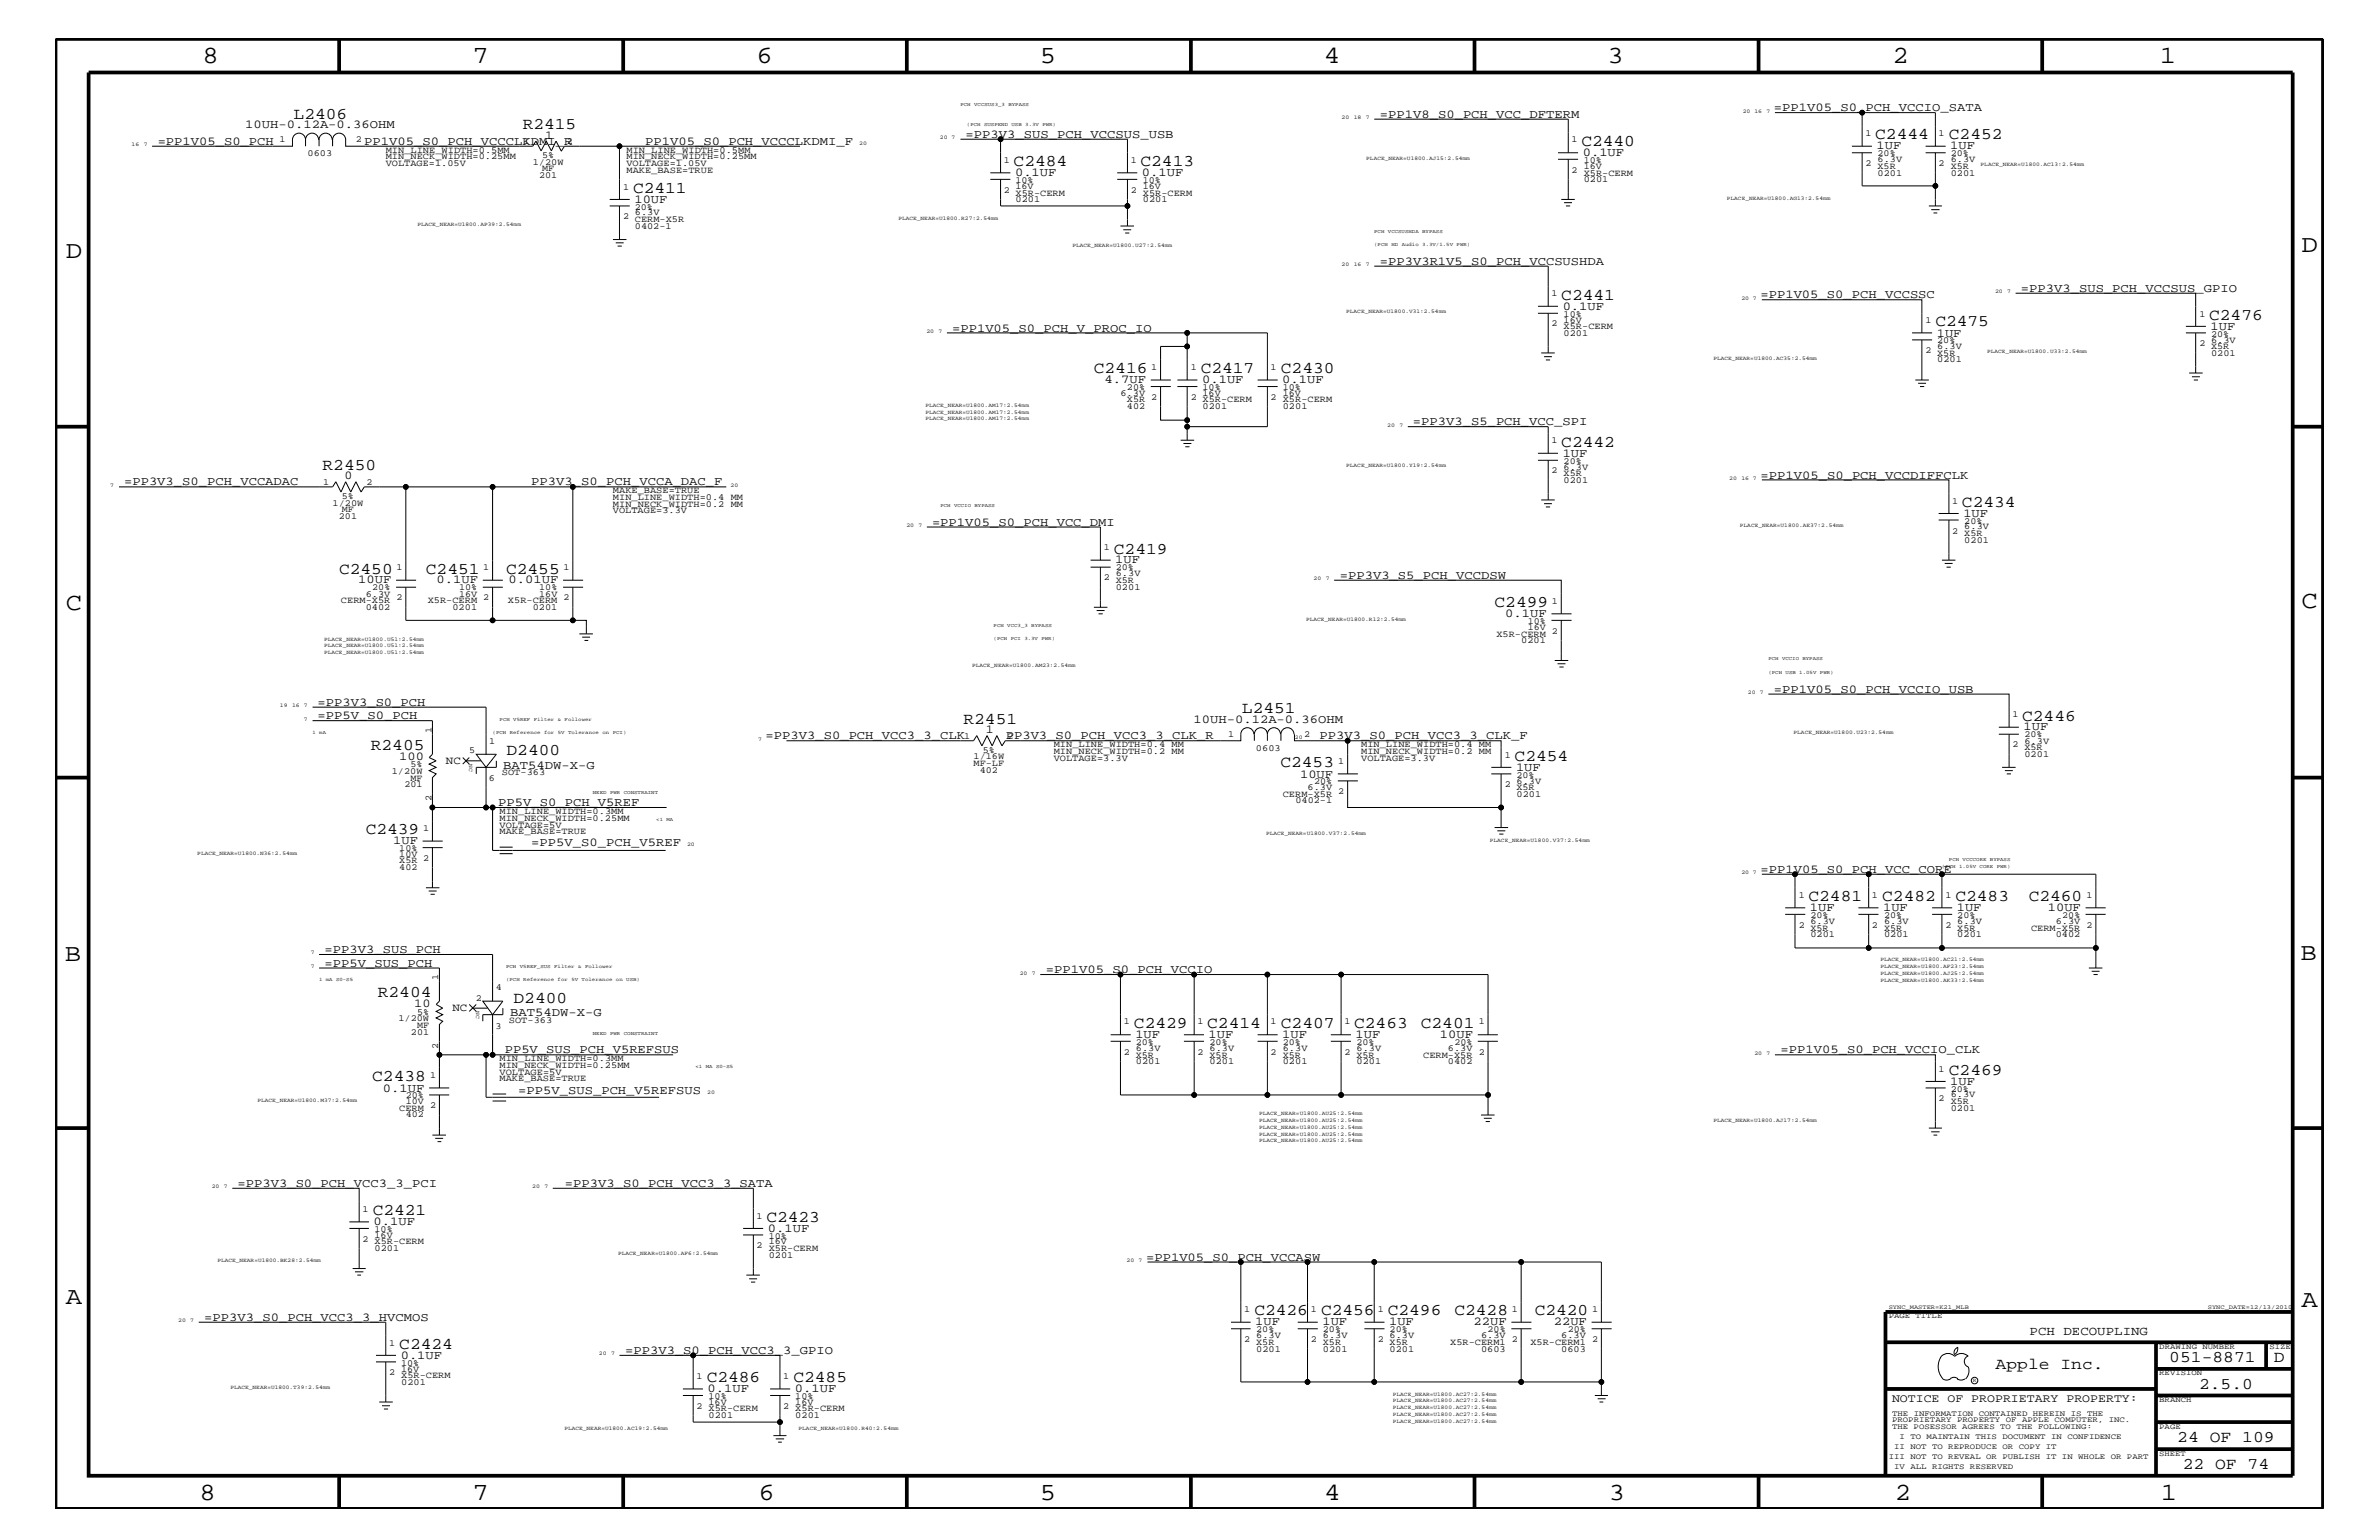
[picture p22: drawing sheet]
<svg xmlns="http://www.w3.org/2000/svg" width="432mm" height="279mm" viewBox="0 0 432 279" stroke-linecap="round" stroke-linejoin="round" font-family="sans-serif">
<defs><g id="words">
<g font-size="4.5">
<text x="36.7" y="11.5">8</text>
<text x="85.8" y="11.5">7</text>
<text x="137.3" y="11.5">6</text>
<text x="188.7" y="11.5">5</text>
<text x="240.3" y="11.5">4</text>
<text x="291.8" y="11.5">3</text>
<text x="343.5" y="11.5">2</text>
<text x="392" y="11.5">1</text>
<text x="11.9" y="46.8">D</text>
<text x="417.7" y="45.7">D</text>
<text x="11.9" y="110.6">C</text>
<text x="417.7" y="110.3">C</text>
<text x="11.8" y="174.3">B</text>
<text x="417.6" y="174.2">B</text>
<text x="11.9" y="236.7">A</text>
<text x="417.7" y="237.1">A</text>
<text x="36.2" y="272.1">8</text>
<text x="85.8" y="272.1">7</text>
<text x="137.7" y="272.1">6</text>
<text x="188.7" y="272.1">5</text>
<text x="240.4" y="272.1">4</text>
<text x="292" y="272.1">3</text>
<text x="343.9" y="272.1">2</text>
<text x="392.2" y="272.1">1</text>
</g>
<g font-size="3">
<text x="53.3" y="21.5">L2406</text>
<text x="94.9" y="23.5">R2415</text>
<text x="287" y="26.5">C2440</text>
<text x="340.4" y="25.3">C2444</text>
<text x="353.7" y="25.3">C2452</text>
<text x="114.9" y="35">C2411</text>
<text x="184" y="30.2">C2484</text>
<text x="207" y="30.2">C2413</text>
<text x="283.4" y="54.4">C2441</text>
<text x="351.3" y="59.2">C2475</text>
<text x="401" y="58">C2476</text>
<text x="198.5" y="67.7">C2416</text>
<text x="217.9" y="67.7">C2417</text>
<text x="232.5" y="67.7">C2430</text>
<text x="283.4" y="81.1">C2442</text>
<text x="58.5" y="85.3">R2450</text>
<text x="356.1" y="92">C2434</text>
<text x="202.2" y="100.4">C2419</text>
<text x="61.6" y="104.1">C2450</text>
<text x="77.3" y="104.1">C2451</text>
<text x="91.9" y="104.1">C2455</text>
<text x="271.3" y="110.2">C2499</text>
<text x="174.9" y="131.3">R2451</text>
<text x="225.4" y="129.4">L2451</text>
<text x="367" y="130.8">C2446</text>
<text x="67.3" y="136.1">R2405</text>
<text x="91.9" y="137">D2400</text>
<text x="232.4" y="139.2">C2453</text>
<text x="274.9" y="138">C2454</text>
<text x="66.4" y="151.3">C2439</text>
<text x="328.3" y="163.5">C2481</text>
<text x="341.6" y="163.5">C2482</text>
<text x="354.9" y="163.5">C2483</text>
<text x="368.2" y="163.5">C2460</text>
<text x="68.6" y="181">R2404</text>
<text x="93.2" y="181.9">D2400</text>
<text x="205.8" y="186.5">C2429</text>
<text x="219.1" y="186.5">C2414</text>
<text x="232.5" y="186.5">C2407</text>
<text x="245.8" y="186.5">C2463</text>
<text x="257.9" y="186.5">C2401</text>
<text x="67.6" y="196.2">C2438</text>
<text x="353.7" y="195">C2469</text>
<text x="67.6" y="220.4">C2421</text>
<text x="139.1" y="221.7">C2423</text>
<text x="227.7" y="238.6">C2426</text>
<text x="239.8" y="238.6">C2456</text>
<text x="251.9" y="238.6">C2496</text>
<text x="264" y="238.6">C2428</text>
<text x="278.6" y="238.6">C2420</text>
<text x="72.5" y="244.7">C2424</text>
<text x="128.3" y="250.7">C2486</text>
<text x="144" y="250.7">C2485</text>
<text x="362.2" y="248.4">Apple Inc.</text>
<text x="393.7" y="247.1">051-8871</text>
<text x="399.2" y="252">2.5.0</text>
<text x="412.7" y="247.1">D</text>
<text x="395.2" y="261.6">24 OF 109</text>
<text x="396.2" y="266.6">22 OF 74</text>
</g>
<text font-size="2.3" x="368.4" y="242.3">PCH DECOUPLING</text>
<g font-size="2.2">
<text x="44.5" y="23.2">10UH-0.12A-0.36OHM</text>
<text x="250.4" y="21.4">=PP1V8_S0_PCH_VCC_DFTERM</text>
<text x="322" y="20.2">=PP1V05_S0_PCH_VCCIO_SATA</text>
<text x="28.6" y="26.3">=PP1V05_S0_PCH</text>
<text x="66.1" y="26.3">PP1V05_S0_PCH_VCCCLKDMI_R</text>
<text x="98.9" y="25.2">1</text>
<text x="117.1" y="26.3">PP1V05_S0_PCH_VCCCLKDMI_F</text>
<text x="175.3" y="25">=PP3V3_SUS_PCH_VCCSUS_USB</text>
<text x="287.3" y="28.3">0.1UF</text>
<text x="340.6" y="27.1">1UF</text>
<text x="354" y="27.1">1UF</text>
<text x="184.2" y="31.9">0.1UF</text>
<text x="207.3" y="31.9">0.1UF</text>
<text x="115.1" y="36.8">10UF</text>
<text x="250.4" y="48">=PP3V3R1V5_S0_PCH_VCCSUSHDA</text>
<text x="366.8" y="52.9">=PP3V3_SUS_PCH_VCCSUS_GPIO</text>
<text x="283.6" y="56.2">0.1UF</text>
<text x="319.5" y="54.1">=PP1V05_S0_PCH_VCCSSC</text>
<text x="401.2" y="59.8">1UF</text>
<text x="172.8" y="60.2">=PP1V05_S0_PCH_V_PROC_IO</text>
<text x="351.5" y="61.1">1UF</text>
<text x="200.5" y="69.5">4.7UF</text>
<text x="218.2" y="69.5">0.1UF</text>
<text x="232.7" y="69.5">0.1UF</text>
<text x="256.5" y="77.2">=PP3V3_S5_PCH_VCC_SPI</text>
<text x="283.6" y="82.8">1UF</text>
<text x="22.5" y="88.1">=PP3V3_S0_PCH_VCCADAC</text>
<text x="62.5" y="87">0</text>
<text x="96.4" y="88.1">PP3V3_S0_PCH_VCCA_DAC_F</text>
<text x="319.5" y="86.9">=PP1V05_S0_PCH_VCCDIFFCLK</text>
<text x="169.2" y="95.4">=PP1V05_S0_PCH_VCC_DMI</text>
<text x="356.4" y="93.8">1UF</text>
<text x="65" y="105.9">10UF</text>
<text x="79.2" y="105.9">0.1UF</text>
<text x="92.3" y="105.9">0.01UF</text>
<text x="202.4" y="102.2">1UF</text>
<text x="243.2" y="105">=PP3V3_S5_PCH_VCCDSW</text>
<text x="273.2" y="112">0.1UF</text>
<text x="322" y="125.7">=PP1V05_S0_PCH_VCCIO_USB</text>
<text x="57.7" y="128">=PP3V3_S0_PCH</text>
<text x="57.7" y="130.5">=PP5V_S0_PCH</text>
<text x="216.6" y="131.1">10UH-0.12A-0.36OHM</text>
<text x="72.5" y="137.9">100</text>
<text x="138.9" y="134.1">=PP3V3_S0_PCH_VCC3_3_CLK</text>
<text x="178.9" y="133">1</text>
<text x="182.5" y="134.1">PP3V3_S0_PCH_VCC3_3_CLK_R</text>
<text x="239.5" y="134.1">PP3V3_S0_PCH_VCC3_3_CLK_F</text>
<text x="367.3" y="132.5">1UF</text>
<text x="91.4" y="139.5">BAT54DW-X-G</text>
<text x="236" y="141.1">10UF</text>
<text x="275.2" y="139.8">1UF</text>
<text x="90.4" y="146.2">PP5V_S0_PCH_V5REF</text>
<text x="71.4" y="153.2">1UF</text>
<text x="96.4" y="153.5">=PP5V_S0_PCH_V5REF</text>
<text x="319.5" y="158.4">=PP1V05_S0_PCH_VCC_CORE</text>
<text x="328.5" y="165.3">1UF</text>
<text x="341.8" y="165.3">1UF</text>
<text x="355.2" y="165.3">1UF</text>
<text x="371.7" y="165.3">10UF</text>
<text x="58.9" y="172.9">=PP3V3_SUS_PCH</text>
<text x="58.9" y="175.4">=PP5V_SUS_PCH</text>
<text x="189.8" y="176.6">=PP1V05_S0_PCH_VCCIO</text>
<text x="75.2" y="182.7">10</text>
<text x="92.6" y="184.3">BAT54DW-X-G</text>
<text x="91.6" y="191.1">PP5V_SUS_PCH_V5REFSUS</text>
<text x="206.1" y="188.3">1UF</text>
<text x="219.4" y="188.3">1UF</text>
<text x="232.7" y="188.3">1UF</text>
<text x="246" y="188.3">1UF</text>
<text x="261.4" y="188.3">10UF</text>
<text x="323.2" y="191.1">=PP1V05_S0_PCH_VCCIO_CLK</text>
<text x="354" y="196.8">1UF</text>
<text x="69.5" y="198.1">0.1UF</text>
<text x="94.1" y="198.4">=PP5V_SUS_PCH_V5REFSUS</text>
<text x="43.1" y="215.3">=PP3V3_S0_PCH_VCC3_3_PCI</text>
<text x="102.5" y="215.3">=PP3V3_S0_PCH_VCC3_3_SATA</text>
<text x="67.8" y="222.3">0.1UF</text>
<text x="139.4" y="223.5">0.1UF</text>
<text x="208" y="228.7">=PP1V05_S0_PCH_VCCASW</text>
<text x="37.1" y="239.6">=PP3V3_S0_PCH_VCC3_3_HVCMOS</text>
<text x="113.5" y="245.6">=PP3V3_S0_PCH_VCC3_3_GPIO</text>
<text x="227.8" y="240.5">1UF</text>
<text x="240" y="240.5">1UF</text>
<text x="252.1" y="240.5">1UF</text>
<text x="267.5" y="240.5">22UF</text>
<text x="282" y="240.5">22UF</text>
<text x="72.7" y="246.5">0.1UF</text>
<text x="128.4" y="252.6">0.1UF</text>
<text x="144.3" y="252.6">0.1UF</text>
</g>
<text font-size="2.1" x="343.4" y="254.4">NOTICE OF PROPRIETARY PROPERTY:</text>
<g font-size="2">
<text x="80.9" y="138.6">NC</text>
<text x="82.1" y="183.5">NC</text>
</g>
<g font-size="1.7">
<text x="50.7" y="25.9">1</text>
<text x="55.8" y="28.4">0603</text>
<text x="64.6" y="25.9">2</text>
<text x="70" y="27.7">MIN_LINE_WIDTH=0.5MM</text>
<text x="70" y="28.9">MIN_NECK_WIDTH=0.25MM</text>
<text x="95" y="26.1">1</text>
<text x="96.7" y="29.9">1/20W</text>
<text x="98.4" y="28.6">5%</text>
<text x="102.9" y="26.1">2</text>
<text x="113.7" y="28.9">MIN_NECK_WIDTH=0.25MM</text>
<text x="113.7" y="27.7">MIN_LINE_WIDTH=0.5MM</text>
<text x="182.2" y="29.5">1</text>
<text x="205.2" y="29.5">1</text>
<text x="285.2" y="25.9">1</text>
<text x="287.4" y="29.5">10%</text>
<text x="338.6" y="24.7">1</text>
<text x="340.8" y="28.3">20%</text>
<text x="340.8" y="29.4">6.3V</text>
<text x="351.9" y="24.7">1</text>
<text x="354.1" y="28.3">20%</text>
<text x="354.1" y="29.4">6.3V</text>
<text x="70" y="30.2">VOLTAGE=1.05V</text>
<text x="97.8" y="32.3">201</text>
<text x="98.4" y="31.1">MF</text>
<text x="113.1" y="34.4">1</text>
<text x="113.7" y="30.2">VOLTAGE=1.05V</text>
<text x="113.7" y="31.4">MAKE_BASE=TRUE</text>
<text x="182.2" y="35">2</text>
<text x="184.3" y="35.5">X5R-CERM</text>
<text x="184.3" y="33.1">10%</text>
<text x="184.3" y="34.2">16V</text>
<text x="205.2" y="35">2</text>
<text x="207.4" y="35.5">X5R-CERM</text>
<text x="207.4" y="33.1">10%</text>
<text x="207.4" y="34.2">16V</text>
<text x="285.2" y="31.4">2</text>
<text x="287.4" y="31.9">X5R-CERM</text>
<text x="287.4" y="33">0201</text>
<text x="287.4" y="30.6">16V</text>
<text x="338.6" y="30.2">2 X5R</text>
<text x="340.8" y="31.9">0201</text>
<text x="351.9" y="30.2">2 X5R</text>
<text x="354.1" y="31.9">0201</text>
<text x="113.1" y="39.8">2</text>
<text x="115.2" y="40.3">CERM-X5R</text>
<text x="115.2" y="41.5">0402-1</text>
<text x="115.2" y="38">20%</text>
<text x="115.2" y="39.1">6.3V</text>
<text x="184.3" y="36.7">0201</text>
<text x="207.4" y="36.7">0201</text>
<text x="281.6" y="53.8">1</text>
<text x="281.6" y="59.2">2</text>
<text x="283.8" y="59.7">X5R-CERM</text>
<text x="283.8" y="57.4">10%</text>
<text x="283.8" y="58.5">16V</text>
<text x="349.5" y="58.6">1</text>
<text x="399.2" y="57.4">1</text>
<text x="283.8" y="60.9">0201</text>
<text x="349.5" y="64">2</text>
<text x="351.6" y="64.5">X5R</text>
<text x="351.6" y="65.7">0201</text>
<text x="351.6" y="62.3">20%</text>
<text x="351.6" y="63.4">6.3V</text>
<text x="399.2" y="62.9">2</text>
<text x="401.3" y="63.4">X5R</text>
<text x="401.3" y="64.5">0201</text>
<text x="401.3" y="61.1">20%</text>
<text x="401.3" y="62.2">6.3V</text>
<text x="203.4" y="71.8">6.3V</text>
<text x="204.6" y="70.7">20%</text>
<text x="209" y="67.1">1</text>
<text x="216.2" y="67.1">1</text>
<text x="218.3" y="70.7">10%</text>
<text x="218.3" y="71.8">16V</text>
<text x="230.6" y="67.1">1</text>
<text x="232.8" y="70.7">10%</text>
<text x="232.8" y="71.8">16V</text>
<text x="204.6" y="73">X5R</text>
<text x="204.6" y="74.3">402</text>
<text x="209" y="72.6">2</text>
<text x="216.2" y="72.6">2</text>
<text x="218.3" y="73">X5R-CERM</text>
<text x="218.3" y="74.3">0201</text>
<text x="230.6" y="72.6">2</text>
<text x="232.8" y="73">X5R-CERM</text>
<text x="232.8" y="74.3">0201</text>
<text x="281.6" y="80.5">1</text>
<text x="58.7" y="88">1</text>
<text x="66.5" y="88">2</text>
<text x="111.3" y="89.5">MAKE_BASE=TRUE</text>
<text x="281.6" y="85.9">2</text>
<text x="283.8" y="86.4">X5R</text>
<text x="283.8" y="87.6">0201</text>
<text x="283.8" y="84.1">20%</text>
<text x="283.8" y="85.2">6.3V</text>
<text x="60.4" y="91.7">1/20W</text>
<text x="61.5" y="94.2">201</text>
<text x="62.1" y="92.9">MF</text>
<text x="62.1" y="90.5">5%</text>
<text x="111.3" y="93.2">VOLTAGE=3.3V</text>
<text x="111.3" y="90.7">MIN_LINE_WIDTH=0.4 MM</text>
<text x="111.3" y="92">MIN_NECK_WIDTH=0.2 MM</text>
<text x="354.3" y="91.4">1</text>
<text x="356.5" y="95">20%</text>
<text x="200.3" y="99.9">1</text>
<text x="354.3" y="96.8">2</text>
<text x="356.5" y="97.3">X5R</text>
<text x="356.5" y="98.5">0201</text>
<text x="356.5" y="96">6.3V</text>
<text x="67.6" y="107.1">20%</text>
<text x="72" y="103.5">1</text>
<text x="83.3" y="107.1">10%</text>
<text x="87.7" y="103.5">1</text>
<text x="97.9" y="107.1">10%</text>
<text x="102.3" y="103.5">1</text>
<text x="200.3" y="105.3">2</text>
<text x="202.5" y="105.8">X5R</text>
<text x="202.5" y="107">0201</text>
<text x="202.5" y="103.5">20%</text>
<text x="202.5" y="104.6">6.3V</text>
<text x="61.9" y="109.4">CERM-X5R</text>
<text x="66.4" y="110.6">0402</text>
<text x="66.4" y="108.2">6.3V</text>
<text x="72" y="108.9">2</text>
<text x="77.6" y="109.4">X5R-CERM</text>
<text x="82.1" y="110.6">0201</text>
<text x="83.3" y="108.2">16V</text>
<text x="87.7" y="108.9">2</text>
<text x="92.2" y="109.4">X5R-CERM</text>
<text x="96.7" y="110.6">0201</text>
<text x="97.9" y="108.2">16V</text>
<text x="102.3" y="108.9">2</text>
<text x="277.3" y="113.1">10%</text>
<text x="281.7" y="109.5">1</text>
<text x="271.6" y="115.5">X5R-CERM</text>
<text x="276.1" y="116.7">0201</text>
<text x="277.3" y="114.2">16V</text>
<text x="281.7" y="115">2</text>
<text x="365.3" y="130.2">1</text>
<text x="78.3" y="133" transform="rotate(-90 78.3 133)">1</text>
<text x="85.2" y="136.7">5</text>
<text x="88.8" y="134.9">1</text>
<text x="175" y="134.1">1</text>
<text x="176.7" y="137.8">1/16W</text>
<text x="178.4" y="136.6">5%</text>
<text x="182.9" y="134.1">2</text>
<text x="191.3" y="135.6">MIN_LINE_WIDTH=0.4 MM</text>
<text x="191.3" y="136.8">MIN_NECK_WIDTH=0.2 MM</text>
<text x="222.9" y="133.8">1</text>
<text x="228" y="136.3">0603</text>
<text x="236.7" y="133.8">2</text>
<text x="247.1" y="135.6">MIN_LINE_WIDTH=0.4 MM</text>
<text x="247.1" y="136.8">MIN_NECK_WIDTH=0.2 MM</text>
<text x="273.1" y="137.4">1</text>
<text x="365.3" y="135.6">2</text>
<text x="367.5" y="136.1">X5R</text>
<text x="367.5" y="137.3">0201</text>
<text x="367.5" y="133.8">20%</text>
<text x="367.5" y="134.9">6.3V</text>
<text x="71.1" y="140.4">1/20W</text>
<text x="73.4" y="142.9">201</text>
<text x="74.5" y="141.7">MF</text>
<text x="74.5" y="139.2">5%</text>
<text x="88.7" y="141.8">6</text>
<text x="91.1" y="140.7">SOT-363</text>
<text x="176.7" y="139">MF-LF</text>
<text x="177.8" y="140.2">402</text>
<text x="191.3" y="138">VOLTAGE=3.3V</text>
<text x="237.3" y="143.4">6.3V</text>
<text x="238.5" y="142.3">20%</text>
<text x="242.9" y="138.6">1</text>
<text x="247.1" y="138">VOLTAGE=3.3V</text>
<text x="273.1" y="142.9">2</text>
<text x="275.3" y="142.2">6.3V</text>
<text x="275.3" y="141.1">20%</text>
<text x="275.3" y="143.4">X5R</text>
<text x="78.3" y="145.4" transform="rotate(-90 78.3 145.4)">2</text>
<text x="90.7" y="147.7">MIN_LINE_WIDTH=0.3MM</text>
<text x="90.7" y="149">MIN_NECK_WIDTH=0.25MM</text>
<text x="232.8" y="144.6">CERM-X5R</text>
<text x="235.1" y="145.7">0402-1</text>
<text x="242.9" y="144">2</text>
<text x="275.3" y="144.6">0201</text>
<text x="72.5" y="155.5">10V</text>
<text x="72.5" y="154.4">10%</text>
<text x="76.8" y="150.7">1</text>
<text x="90.7" y="151.3">MAKE_BASE=TRUE</text>
<text x="90.7" y="150.1">VOLTAGE=5V</text>
<text x="72.5" y="156.7">X5R 2</text>
<text x="72.5" y="157.9">402</text>
<text x="326.5" y="162.8">1</text>
<text x="328.6" y="166.5">20%</text>
<text x="328.6" y="167.6">6.3V</text>
<text x="339.8" y="162.8">1</text>
<text x="342" y="166.5">20%</text>
<text x="342" y="167.6">6.3V</text>
<text x="353.1" y="162.8">1</text>
<text x="355.3" y="166.5">20%</text>
<text x="355.3" y="167.6">6.3V</text>
<text x="373.1" y="167.6">6.3V</text>
<text x="374.3" y="166.5">20%</text>
<text x="378.7" y="162.8">1</text>
<text x="326.5" y="168.3">2</text>
<text x="328.6" y="168.9">X5R</text>
<text x="328.6" y="170">0201</text>
<text x="339.8" y="168.3">2</text>
<text x="342" y="168.9">X5R</text>
<text x="342" y="170">0201</text>
<text x="353.1" y="168.3">2</text>
<text x="355.3" y="168.9">X5R</text>
<text x="355.3" y="170">0201</text>
<text x="368.6" y="168.9">CERM-X5R</text>
<text x="373.1" y="170">0402</text>
<text x="378.7" y="168.3">2</text>
<text x="79.5" y="177.7" transform="rotate(-90 79.5 177.7)">1</text>
<text x="90" y="179.7">4</text>
<text x="72.3" y="185.3">1/20W</text>
<text x="75.7" y="184.1">5%</text>
<text x="86.4" y="181.6">2</text>
<text x="92.4" y="185.5">SOT-363</text>
<text x="204" y="185.9">1</text>
<text x="217.3" y="185.9">1</text>
<text x="230.6" y="185.9">1</text>
<text x="244" y="185.9">1</text>
<text x="268.4" y="185.9">1</text>
<text x="74.6" y="187.7">201</text>
<text x="75.7" y="186.5">MF</text>
<text x="79.5" y="190.3" transform="rotate(-90 79.5 190.3)">2</text>
<text x="89.9" y="186.6">3</text>
<text x="204" y="191.4">2</text>
<text x="206.2" y="191.9">X5R</text>
<text x="206.2" y="189.5">20%</text>
<text x="206.2" y="190.6">6.3V</text>
<text x="217.3" y="191.4">2</text>
<text x="219.5" y="190.6">6.3V</text>
<text x="219.5" y="189.5">20%</text>
<text x="219.5" y="191.9">X5R</text>
<text x="230.6" y="191.4">2</text>
<text x="232.8" y="190.6">6.3V</text>
<text x="232.8" y="189.5">20%</text>
<text x="232.8" y="191.9">X5R</text>
<text x="244" y="191.4">2</text>
<text x="246.2" y="191.9">X5R</text>
<text x="246.2" y="189.5">20%</text>
<text x="246.2" y="190.6">6.3V</text>
<text x="258.3" y="191.9">CERM-X5R</text>
<text x="262.8" y="190.6">6.3V</text>
<text x="264" y="189.5">20%</text>
<text x="268.4" y="191.4">2</text>
<text x="78.1" y="195.6">1</text>
<text x="90.7" y="195">VOLTAGE=5V</text>
<text x="90.7" y="192.6">MIN_LINE_WIDTH=0.3MM</text>
<text x="90.7" y="193.7">MIN_NECK_WIDTH=0.25MM</text>
<text x="90.7" y="196.2">MAKE_BASE=TRUE</text>
<text x="206.2" y="193.1">0201</text>
<text x="219.5" y="193.1">0201</text>
<text x="232.8" y="193.1">0201</text>
<text x="246.2" y="193.1">0201</text>
<text x="262.8" y="193.1">0402</text>
<text x="351.9" y="194.4">1</text>
<text x="72.5" y="201.5">CERM</text>
<text x="73.7" y="202.7">402</text>
<text x="73.7" y="199.2">20%</text>
<text x="73.7" y="200.3">10V</text>
<text x="78.1" y="201">2</text>
<text x="351.9" y="199.8">2</text>
<text x="354.1" y="200.3">X5R</text>
<text x="354.1" y="201.5">0201</text>
<text x="354.1" y="198.1">20%</text>
<text x="354.1" y="199.1">6.3V</text>
<text x="65.8" y="219.8">1</text>
<text x="137.3" y="221.1">1</text>
<text x="65.8" y="225.3">2 X5R-CERM</text>
<text x="68" y="227">0201</text>
<text x="68" y="223.5">10%</text>
<text x="68" y="224.6">16V</text>
<text x="137.3" y="226.5">2</text>
<text x="139.5" y="227">X5R-CERM</text>
<text x="139.5" y="224.7">10%</text>
<text x="139.5" y="225.7">16V</text>
<text x="139.5" y="228.2">0201</text>
<text x="225.8" y="238">1</text>
<text x="237.9" y="238">1</text>
<text x="250.1" y="238">1</text>
<text x="274.4" y="238">1</text>
<text x="289" y="238">1</text>
<text x="70.6" y="244.1">1</text>
<text x="225.8" y="243.5">2 X5R</text>
<text x="228" y="245.2">0201</text>
<text x="228" y="241.7">20%</text>
<text x="228" y="242.8">6.3V</text>
<text x="237.9" y="243.5">2 X5R</text>
<text x="240.1" y="245.2">0201</text>
<text x="240.1" y="241.7">20%</text>
<text x="240.1" y="242.8">6.3V</text>
<text x="250.1" y="243.5">2 X5R</text>
<text x="252.2" y="245.2">0201</text>
<text x="252.2" y="241.7">20%</text>
<text x="252.2" y="242.8">6.3V</text>
<text x="263.2" y="244">X5R-CERM1</text>
<text x="268.8" y="242.8">6.3V</text>
<text x="268.8" y="245.2">0603</text>
<text x="270" y="241.7">20%</text>
<text x="274.4" y="243.5">2</text>
<text x="277.8" y="244">X5R-CERM1</text>
<text x="283.4" y="245.2">0603</text>
<text x="283.4" y="242.8">6.3V</text>
<text x="284.6" y="241.7">20%</text>
<text x="289" y="243.5">2</text>
<text x="70.6" y="249.5">2</text>
<text x="72.8" y="250">X5R-CERM</text>
<text x="72.8" y="251.2">0201</text>
<text x="72.8" y="247.8">10%</text>
<text x="72.8" y="248.9">16V</text>
<text x="126.4" y="250.1">1</text>
<text x="142.2" y="250.1">1</text>
<text x="126.4" y="255.6">2 X5R-CERM</text>
<text x="128.6" y="257.3">0201</text>
<text x="128.6" y="253.8">10%</text>
<text x="128.6" y="254.9">16V</text>
<text x="142.2" y="255.6">2 X5R-CERM</text>
<text x="144.4" y="257.3">0201</text>
<text x="144.4" y="253.8">10%</text>
<text x="144.4" y="254.9">16V</text>
</g>
<g font-size="1.4">
<text x="342.8" y="239.2">PAGE TITLE</text>
<text x="391.9" y="244.7">DRAWING NUMBER</text>
<text x="411.9" y="244.7">SIZE</text>
<text x="391.9" y="249.5">REVISION</text>
<text x="343.4" y="256.8">THE INFORMATION CONTAINED HEREIN IS THE</text>
<text x="391.9" y="254.4">BRANCH</text>
<text x="343.4" y="259.3">THE POSESSOR AGREES TO THE FOLLOWING:</text>
<text x="343.4" y="258">PROPRIETARY PROPERTY OF APPLE COMPUTER, INC.</text>
<text x="343.8" y="262.9">II NOT TO REPRODUCE OR COPY IT</text>
<text x="344.8" y="261.1">I TO MAINTAIN THIS DOCUMENT IN CONFIDENCE</text>
<text x="391.9" y="259.3">PAGE</text>
<text x="342.8" y="264.7">III NOT TO REVEAL OR PUBLISH IT IN WHOLE OR PART</text>
<text x="343.8" y="266.6">IV ALL RIGHTS RESERVED</text>
<text x="391.9" y="264.1">SHEET</text>
</g>
<g font-size="1.1">
<text x="342.8" y="237.4">SYNC_MASTER=K21_MLB</text>
<text x="400.7" y="237.4">SYNC_DATE=12/13/2010</text>
</g>
<g font-size="1">
<text x="243.5" y="21.6">20</text>
<text x="245.7" y="21.6">18</text>
<text x="247.9" y="21.6">7</text>
<text x="316.3" y="20.4">20 16</text>
<text x="320.6" y="20.4">7</text>
<text x="23.9" y="26.5">16</text>
<text x="26.1" y="26.5">7</text>
<text x="156" y="26.3">20</text>
<text x="170.6" y="25.3">20 7</text>
<text x="248" y="29">PLACE_NEAR=U1800.AJ15:2.54mm</text>
<text x="359.5" y="30.2">PLACE_NEAR=U1800.AC13:2.54mm</text>
<text x="75.8" y="41.1">PLACE_NEAR=U1800.AP39:2.54mm</text>
<text x="163.1" y="39.9">PLACE_NEAR=U1800.R27:2.54mm</text>
<text x="313.4" y="36.3">PLACE_NEAR=U1800.AG13:2.54mm</text>
<text x="194.6" y="44.7">PLACE_NEAR=U1800.U27:2.54mm</text>
<text x="243.5" y="48.3">20</text>
<text x="245.7" y="48.3">16</text>
<text x="247.9" y="48.3">7</text>
<text x="362.1" y="53.2">20</text>
<text x="364.3" y="53.2">7</text>
<text x="244.3" y="56.8">PLACE_NEAR=U1800.V31:2.54mm</text>
<text x="316.1" y="54.4">20 7</text>
<text x="168.1" y="60.4">20</text>
<text x="170.3" y="60.4">7</text>
<text x="311" y="65.4">PLACE_NEAR=U1800.AC35:2.54mm</text>
<text x="360.7" y="64.1">PLACE_NEAR=U1800.U33:2.54mm</text>
<text x="168" y="73.9">PLACE_NEAR=U1800.AM17:2.54mm</text>
<text x="168" y="75">PLACE_NEAR=U1800.AM17:2.54mm</text>
<text x="168" y="76.2">PLACE_NEAR=U1800.AM17:2.54mm</text>
<text x="251.8" y="77.4">20</text>
<text x="254" y="77.4">7</text>
<text x="20" y="88.3">7</text>
<text x="132.6" y="88.3">20</text>
<text x="244.3" y="84.8">PLACE_NEAR=U1800.Y19:2.54mm</text>
<text x="313.9" y="87.1">20</text>
<text x="316.1" y="87.1">16 7</text>
<text x="164.5" y="95.6">20</text>
<text x="166.7" y="95.6">7</text>
<text x="315.8" y="95.7">PLACE_NEAR=U1800.AE37:2.54mm</text>
<text x="238.4" y="105.3">20</text>
<text x="240.6" y="105.3">7</text>
<text x="237.1" y="112.6">PLACE_NEAR=U1800.R12:2.54mm</text>
<text x="58.8" y="118.7">PLACE_NEAR=U1800.U51:2.54mm</text>
<text x="58.8" y="117.5">PLACE_NEAR=U1800.U51:2.54mm</text>
<text x="58.8" y="116.3">PLACE_NEAR=U1800.U51:2.54mm</text>
<text x="176.4" y="121.1">PLACE_NEAR=U1800.AM23:2.54mm</text>
<text x="317.2" y="125.9">20</text>
<text x="319.4" y="125.9">7</text>
<text x="50.8" y="128.3">19</text>
<text x="53" y="128.3">16 7</text>
<text x="55.1" y="130.8">7</text>
<text x="137.6" y="134.4">7</text>
<text x="235" y="134.1">20</text>
<text x="325.5" y="133.2">PLACE_NEAR=U1800.U23:2.54mm</text>
<text x="85.2" y="138.6" transform="rotate(90 85.2 138.6)">NC</text>
<text x="35.8" y="155.1">PLACE_NEAR=U1800.N36:2.54mm</text>
<text x="124.7" y="153.5">20</text>
<text x="229.8" y="151.4">PLACE_NEAR=U1800.V37:2.54mm</text>
<text x="270.4" y="152.7">PLACE_NEAR=U1800.V37:2.54mm</text>
<text x="316.1" y="158.6">20 7</text>
<text x="56.4" y="173.2">7</text>
<text x="56.4" y="175.6">7</text>
<text x="185.1" y="176.8">20</text>
<text x="187.3" y="176.8">7</text>
<text x="341.3" y="178.1">PLACE_NEAR=U1800.AK33:2.54mm</text>
<text x="341.3" y="175.7">PLACE_NEAR=U1800.AF23:2.54mm</text>
<text x="341.3" y="174.4">PLACE_NEAR=U1800.AC21:2.54mm</text>
<text x="341.3" y="176.9">PLACE_NEAR=U1800.AJ25:2.54mm</text>
<text x="86.4" y="183.5" transform="rotate(90 86.4 183.5)">NC</text>
<text x="318.4" y="191.4">20</text>
<text x="320.6" y="191.4">7</text>
<text x="46.7" y="199.9">PLACE_NEAR=U1800.M37:2.54mm</text>
<text x="128.4" y="198.4">20</text>
<text x="228.5" y="203.6">PLACE_NEAR=U1800.AU25:2.54mm</text>
<text x="228.5" y="202.4">PLACE_NEAR=U1800.AU25:2.54mm</text>
<text x="311" y="203.6">PLACE_NEAR=U1800.AJ17:2.54mm</text>
<text x="228.5" y="206">PLACE_NEAR=U1800.AU25:2.54mm</text>
<text x="228.5" y="207.2">PLACE_NEAR=U1800.AU25:2.54mm</text>
<text x="228.5" y="204.8">PLACE_NEAR=U1800.AU25:2.54mm</text>
<text x="38.4" y="215.6">20</text>
<text x="40.6" y="215.6">7</text>
<text x="96.6" y="215.6">20</text>
<text x="98.8" y="215.6">7</text>
<text x="112.2" y="227.8">PLACE_NEAR=U1800.AF6:2.54mm</text>
<text x="39.5" y="229.1">PLACE_NEAR=U1800.BK28:2.54mm</text>
<text x="204.5" y="229">20</text>
<text x="206.7" y="229">7</text>
<text x="32.3" y="239.9">20</text>
<text x="34.5" y="239.9">7</text>
<text x="108.7" y="245.9">20</text>
<text x="110.9" y="245.9">7</text>
<text x="358.1" y="250.7">R</text>
<text x="41.8" y="252.1">PLACE_NEAR=U1800.T39:2.54mm</text>
<text x="252.8" y="255.7">PLACE_NEAR=U1800.AC27:2.54mm</text>
<text x="252.8" y="254.5">PLACE_NEAR=U1800.AC27:2.54mm</text>
<text x="252.8" y="253.3">PLACE_NEAR=U1800.AC27:2.54mm</text>
<text x="252.8" y="256.9">PLACE_NEAR=U1800.AC27:2.54mm</text>
<text x="102.4" y="259.4">PLACE_NEAR=U1800.AC19:2.54mm</text>
<text x="144.9" y="259.4">PLACE_NEAR=U1800.R40:2.54mm</text>
<text x="252.8" y="258.1">PLACE_NEAR=U1800.AC27:2.54mm</text>
</g>
<g font-size=".9">
<text x="174.3" y="19.2">PCH VCCSUS3_3 BYPASS</text>
<text x="175.5" y="22.9">(PCH SUSPEND USB 3.3V PWR)</text>
<text x="249.4" y="44.6">(PCH HD Audio 3.3V/1.5V PWR)</text>
<text x="249.4" y="42.3">PCH VCCSUSHDA BYPASS</text>
<text x="170.7" y="92">PCH VCCIO BYPASS</text>
<text x="180.3" y="113.7">PCH VCC3_3 BYPASS</text>
<text x="180.3" y="116.2">(PCH PCI 3.3V PWR)</text>
<text x="321" y="119.8">PCH VCCIO BYPASS</text>
<text x="321" y="122.3">(PCH USB 1.05V PWR)</text>
<text x="90.7" y="130.8">PCH V5REF Filter &amp; Follower</text>
<text x="56.7" y="133.2">1 mA</text>
<text x="89.4" y="133.2">(PCH Reference for 5V Tolerance on PCI)</text>
<text x="107.6" y="144">NEED PWR CONSTRAINT</text>
<text x="119.1" y="149">&lt;1 MA</text>
<text x="352.5" y="157.4">(PCH 1.05V CORE PWR)</text>
<text x="353.7" y="156.2">PCH VCCCORE BYPASS</text>
<text x="57.9" y="178">1 mA S0-S5</text>
<text x="91.9" y="178">(PCH Reference for 5V Tolerance on USB)</text>
<text x="91.9" y="175.6">PCH V5REF_SUS Filter &amp; Follower</text>
<text x="107.6" y="187.7">NEED PWR CONSTRAINT</text>
<text x="126.2" y="193.7">&lt;1 MA S0-S5</text>
</g>
</g></defs>
<g fill="none" stroke="#000" stroke-width=".18">
<path d="M53.1 25.3v1.2h-25.5M53.1 25.3a1.19 1.19 0 0 1 1.2-1.1 1.19 1.19 0 0 1 1.2 1.1 1.19 1.19 0 0 1 1.1-1.1 1.19 1.19 0 0 1 1.2 1.1M55.5 25.3v1.2M57.9 25.3a1.19 1.19 0 0 1 1.2-1.1 1.19 1.19 0 0 1 1.2 1.1M57.9 25.3v1.2M60.4 25.3a1.19 1.19 0 0 1 1.2-1.1 1.19 1.19 0 0 1 1.1 1.1M60.4 25.3v1.2M62.7 25.3v1.2h34l.6-.9 .9 1.8 .9-1.8 1 1.8 .8-1.8 1 1.8M110.7 36.2h3.6M110.7 37.4h3.6M112.4 26.5h-10l-.5 1M112.4 37.4v6.1"/>
<path d="M145.2 26.5h-32.8v9.7M174.3 25.3h7.3M179.7 32.5h3.7M179.7 31.4h3.7M181.6 31.4v-6.1h23v6.1M181.6 32.5v4.9h23M202.8 32.5h3.6M202.8 31.4h3.6M204.6 32.5v8.5M249.4 21.6h35.2v6.1M282.8 28.9h3.6M282.8 27.7h3.6"/>
<path d="M283.4 36.2h2.4M283.9 36.8h1.4M284.2 37.4h.8M284.6 28.9v7.3M322.2 20.4h15.8v6.1M336.1 27.7h3.7M336.1 26.5h3.7M338 20.4h13.3v6.1M338 27.7v6h13.3M349.5 27.7h3.6M349.5 26.5h3.6M350.1 37.4h2.4"/>
<path d="M350.5 38h1.5M350.9 38.6h.7M351.3 27.7v9.7M111.3 43.5h2.4M111.8 44.1h1.4M112.1 44.6h.8M203.4 41h2.4M203.9 41.7h1.4M204.2 42.3h.8M249.4 48.3h31.6v7.3M279.1 56.8h3.7M279.1 55.6h3.7"/>
<path d="M281 56.8v7.2M319.8 54.4h29v6M365.8 53.2h32.7v6M396.7 59.2h3.7M171.9 60.4h58.1v8.5M208.9 70.1h3.6M208.9 68.9h3.6M210.7 70.1v6.1h4.8M213.7 70.1h3.6M213.7 68.9h3.6M214.3 79.9h2.4M215.5 60.4v8.5"/>
<path d="M215.5 70.1v9.8M215.5 62.9h-4.8v6M228.3 70.1h3.6M228.3 68.9h3.6M230 70.1v7.3h-14.5M255.5 77.4h25.5v4.8M279.7 64h2.5M280.2 64.7h1.5M280.6 65.3h.7M347 61.7h3.7M347 60.4h3.7M347.6 68.9h2.5"/>
<path d="M348.1 69.5h1.5M348.5 70.1h.8M348.8 61.7v7.2M396.7 60.4h3.7M397.3 67.7h2.5M397.8 68.4h1.5M398.2 68.9h.7M398.5 60.4v7.3M21.6 88.3h38.8l.6-.9 .9 1.9 .8-1.9 1 1.9 .9-1.9 .9 1.9 .6-1h7.6M73.7 88.3h15.7v17M73.7 88.3v17M89.4 88.3h14.6v17"/>
<path d="M104 88.3h27.8M168.2 95.6h31.5v6M214.8 80.5h1.4M215.1 81.1h.8M279.1 83.5h3.7M279.1 82.2h3.7M279.7 90.7h2.5M280.2 91.4h1.5M280.6 92h.7M281 83.5v7.2M319.8 87.1h33.9v6.1M351.9 94.3h3.6"/>
<path d="M351.9 93.2h3.6M353.7 94.3v7.3M71.9 106.5h3.6M71.9 105.3h3.6M73.7 106.5v6.1h15.7M87.6 106.5h3.7M87.6 105.3h3.7M89.4 106.5v6.1h14.6M102.2 106.5h3.6M102.2 105.3h3.6M104 106.5v6.1h2.4v2.4M105.2 115h2.4"/>
<path d="M105.7 115.6h1.4M106.1 116.2h.7M198 102.9h3.6M198 101.6h3.6M198.5 110.2h2.5M199.1 110.8h1.4M199.4 111.4h.8M199.7 102.9v7.3M242.1 105.3h41.3v6.1M281.6 111.4h3.6M281.6 112.6h3.6M282.2 119.8h2.4"/>
<path d="M283.4 112.6v7.2M352.5 101.6h2.4M353 102.2h1.4M353.3 102.9h.8M56.7 130.8h21.8v6l-.6 .6 1.3 .6-1.3 .6 1.3 .6-1.3 .6 1.3 .6-.7 .7v11.5M56.7 128.3h31.5v8.5M84 137.4l1.2 1.2M84.6 138h2.7M85.2 137.4l-1.2 1.2M88.2 139.2l1.9-2.4h-3.7l1.8 2.4v7.3h-9.7M90.1 138v1.2h-3.7v1.2M227.6 133.2a1.19 1.19 0 0 0-1.2-1.2 1.19 1.19 0 0 0-1.2 1.2v1.2h-42.7l-.6 .9-1-1.8-.8 1.8-.9-1.8-1 1.8-.9-1.8-.6 .9h-34"/>
<path d="M230 133.2a1.19 1.19 0 0 1 1.2-1.2 1.19 1.19 0 0 1 1.2 1.2M230 133.2a1.19 1.19 0 0 0-1.1-1.2 1.19 1.19 0 0 0-1.2 1.2v1.2M230 133.2v1.2M234.9 133.2a1.19 1.19 0 0 0-1.2-1.2 1.19 1.19 0 0 0-1.2 1.2v1.2M235 133.2v1.2h9.6M244.6 134.4h27.9v4.8M244.6 134.4v6M270.7 139.2h3.6M282.7 120.4h1.4M283 121h.8M321 125.9h43.7v6M362.8 133.2h3.6"/>
<path d="M362.8 131.9h3.6M363.4 139.2h2.4M363.9 139.8h1.4M364.7 133.2v6M76.7 153.8h3.6M76.7 152.6h3.6M78.5 153.8v7.3M88.2 146.5h1.2v7.8h31.4M89.4 146.5h31.6M90.7 154.9h2.3M90.7 153.7h2.3M242.8 140.4h3.7"/>
<path d="M242.8 141.7h3.7M270.7 140.4h3.6M271.3 150.1h2.4M271.8 150.7h1.4M272.1 151.3h.8M272.5 140.4v6.1h-27.9v-4.8M272.5 146.5v3.6M319.8 158.6h6M339.2 158.6h13.3M364.2 140.4h.8M57.9 175.6h21.9v6l-.6 .6 1.1 .7-1.1 .6 1.1 .6-1.1 .6 1.1 .6-.5 .6v11.5M57.9 173.2h31.5v8.4"/>
<path d="M77.3 161.1h2.5M77.8 161.7h1.4M78.1 162.2h.8M188.8 176.8h14.6M216.7 176.8h-13.3v10.9M230 176.8h-13.3v10.9M243.4 176.8h-13.4v10.9M324 165.9h3.7M324 164.7h3.7M325.8 164.7v-6.1h13.4v6.1M325.8 165.9v6.1h13.4M337.3 165.9h3.7"/>
<path d="M337.3 164.7h3.7M339.2 165.9v6.1h13.3M350.7 165.9h3.6M350.7 164.7h3.6M352.5 165.9v6.1h27.9M352.5 164.7v-6.1h27.9v6.1M378.5 165.9h3.7M378.5 164.7h3.7M379.1 175.6h2.5M379.6 176.2h1.5M380 176.8h.7M380.4 165.9v9.7"/>
<path d="M77.9 198.7h3.6M77.9 197.4h3.6M79.8 191.4h8.4v7.7h31.4M79.8 198.7v7.2M85.2 182.2l1.2 1.3M85.8 182.9h2.7M86.4 182.2l-1.2 1.3M88.2 191.4h34M89.4 184.1l1.9-2.5h-3.7l1.8 2.5v7.3M89.4 199.8h2.5M89.4 198.5h2.5M91.3 182.9v1.2h-3.7v1.2"/>
<path d="M201.6 188.9h3.6M201.6 187.7h3.6M203.4 188.9v9.8h13.3M214.9 188.9h3.6M214.9 187.7h3.6M216.7 188.9v9.8h13.3M228.3 188.9h3.6M228.3 187.7h3.6M230 188.9v9.8h13.4M241.6 188.9h3.6M241.6 187.7h3.6M243.4 188.9v9.8h26.7"/>
<path d="M243.4 187.7v-10.9h26.7v10.9M268.2 188.9h3.7M268.2 187.7h3.7M270.1 188.9v13.4M322.2 191.4h29.1v4.8M349.5 197.4h3.6M349.5 196.2h3.6M351.3 197.4v7.3M42.2 215.6h23v6.1M78.5 205.9h2.4M79 206.5h1.4M79.4 207.1h.7"/>
<path d="M100.3 215.6h36.4v7.3M268.8 202.3h2.5M269.3 202.9h1.5M269.7 203.5h.7M350.1 204.7h2.4M350.5 205.3h1.5M350.9 205.9h.7M36.1 239.9h33.9v6M63.4 222.9h3.6M63.4 221.7h3.6M64 230.2h2.4M64.4 230.7h1.6"/>
<path d="M64.9 231.3h.6M65.2 222.9v7.3M134.9 224.1h3.6M134.9 222.9h3.6M135.5 231.3h2.4M136 232h1.4M136.3 232.6h.8M136.7 224.1v7.2M208.3 229h16.9M223.4 239.9h3.6M235.5 239.9h3.7M237.3 229h-12.1v10.9"/>
<path d="M247.7 239.9h3.6M249.4 229h-12.1v10.9M274.3 239.9h3.7M276.1 239.9v-10.9h14.6v10.9M276.1 229h-26.7v10.9M288.9 239.9h3.6M68.2 247.1h3.7M68.2 245.9h3.7M68.8 254.4h2.5M69.3 255h1.5M69.7 255.6h.7M70 247.1v7.3"/>
<path d="M112.4 245.9h13.4M124 253.2h3.6M124 252h3.6M125.8 245.9h15.8v6.1M125.8 245.9v6.1M125.8 253.2v4.8h15.8M139.8 253.2h3.6M139.8 252h3.6M141.6 253.2v7.3M223.4 241.1h3.6M225.2 241.1v9.6h12.1M235.5 241.1h3.7"/>
<path d="M237.3 241.1v9.6h12.1M247.7 241.1h3.6M249.4 241.1v9.6h26.7M274.3 241.1h3.7M276.1 241.1v9.6M276.1 250.7h14.6M288.9 241.1h3.6M289.5 253.2h2.3M290 253.8h1.4M290.3 254.4h.7M290.7 241.1v12.1M352.3 246.1a1.69 1.69 0 0 1 2.5 0 1.72 1.72 0 0 1 2.4 0"/>
<path d="M352.4 246a3.2 3.2 0 0 0 .4 4.3l.8 .1 .4-.2M354 250.2l.7-.3 .7 .3M355.2 250.2l.7 .2 .7-.2M355.3 244.4v.3a1.18 1.18 0 0 1-.6 1.1M355.4 244.4a.99 .99 0 0 0-.6 1.4M357.2 246a1.04 1.04 0 0 0-.7 1 1.04 1.04 0 0 0 .7 1M357.3 248l.1 .7a2.11 2.11 0 0 1-.6 1.5M140.4 260.5h2.3M140.8 261.1h1.5M141.2 261.6h.7"/>
<circle cx="112.4" cy="26.5" r=".42"/>
<circle cx="181.6" cy="25.3" r=".42"/>
<circle cx="204.6" cy="37.4" r=".42"/>
<circle cx="338" cy="20.4" r=".42"/>
<circle cx="351.3" cy="33.7" r=".42"/>
<circle cx="215.5" cy="76.2" r=".42"/>
<circle cx="215.5" cy="60.4" r=".42"/>
<circle cx="215.5" cy="62.9" r=".42"/>
<circle cx="215.5" cy="77.4" r=".42"/>
<circle cx="73.7" cy="88.3" r=".42"/>
<circle cx="89.4" cy="88.3" r=".42"/>
<circle cx="104" cy="88.3" r=".42"/>
<circle cx="89.4" cy="112.6" r=".42"/>
<circle cx="104" cy="112.6" r=".42"/>
<circle cx="244.6" cy="134.4" r=".42"/>
<circle cx="78.5" cy="146.5" r=".42"/>
<circle cx="88.2" cy="146.5" r=".42"/>
<circle cx="89.4" cy="146.5" r=".42"/>
<circle cx="272.5" cy="146.5" r=".42"/>
<circle cx="325.8" cy="158.6" r=".42"/>
<circle cx="339.2" cy="158.6" r=".42"/>
<circle cx="352.5" cy="158.6" r=".42"/>
<circle cx="203.4" cy="176.8" r=".42"/>
<circle cx="216.7" cy="176.8" r=".42"/>
<circle cx="230" cy="176.8" r=".42"/>
<circle cx="243.4" cy="176.8" r=".42"/>
<circle cx="339.2" cy="172" r=".42"/>
<circle cx="352.5" cy="172" r=".42"/>
<circle cx="380.4" cy="172" r=".42"/>
<circle cx="79.8" cy="191.4" r=".42"/>
<circle cx="88.2" cy="191.4" r=".42"/>
<circle cx="89.4" cy="191.4" r=".42"/>
<circle cx="216.7" cy="198.7" r=".42"/>
<circle cx="230" cy="198.7" r=".42"/>
<circle cx="243.4" cy="198.7" r=".42"/>
<circle cx="270.1" cy="198.7" r=".42"/>
<circle cx="225.2" cy="229" r=".42"/>
<circle cx="237.3" cy="229" r=".42"/>
<circle cx="249.4" cy="229" r=".42"/>
<circle cx="276.1" cy="229" r=".42"/>
<circle cx="125.8" cy="245.9" r=".42"/>
<circle cx="141.6" cy="258" r=".42"/>
<circle cx="237.3" cy="250.7" r=".42"/>
<circle cx="249.4" cy="250.7" r=".42"/>
<circle cx="276.1" cy="250.7" r=".42"/>
<circle cx="290.7" cy="250.7" r=".42"/>
<circle cx="358.4" cy="250.5" r=".59"/>
</g>
<g fill="none" stroke="#000" stroke-width=".68" stroke-linecap="butt">
<path d="M10.1 7.1h411.5v266.7h-411.5zM16.1 13.2h400v254.5h-400zM61.6 7.1v6.1M113.1 7.1v6.1M164.6 7.1v6.1M216.2 7.1v6.1M267.6 7.1v6.1M319.2 7.1v6.1M370.7 7.1v6.1M10.1 77.4h6M416.1 77.4h5.5M10.1 141.1h6"/>
<path d="M416.1 141.1h5.5M10.1 204.7h6M416.1 204.7h5.5M416.1 238h-73.9v29.7M342.2 243.5h73.9M342.2 252h49.1M391.3 243.5v24.2M391.3 258h24.8M391.3 253.2h24.8M391.3 248.4h24.8M411.3 243.5v4.9M61.6 267.7v6.1"/>
<path d="M113.1 267.7v6.1M164.6 267.7v6.1M216.2 268v5.8M267.6 267.7v6.1M319.2 267.7v6.1M370.7 267.7v6.1M391.3 262.9h24.8"/>
</g>
<g fill="#000">
<circle cx="112.4" cy="26.5" r=".42"/>
<circle cx="181.6" cy="25.3" r=".42"/>
<circle cx="204.6" cy="37.4" r=".42"/>
<circle cx="338" cy="20.4" r=".42"/>
<circle cx="351.3" cy="33.7" r=".42"/>
<circle cx="215.5" cy="76.2" r=".42"/>
<circle cx="215.5" cy="60.4" r=".42"/>
<circle cx="215.5" cy="62.9" r=".42"/>
<circle cx="215.5" cy="77.4" r=".42"/>
<circle cx="73.7" cy="88.3" r=".42"/>
<circle cx="89.4" cy="88.3" r=".42"/>
<circle cx="104" cy="88.3" r=".42"/>
<circle cx="89.4" cy="112.6" r=".42"/>
<circle cx="104" cy="112.6" r=".42"/>
<circle cx="244.6" cy="134.4" r=".42"/>
<circle cx="78.5" cy="146.5" r=".42"/>
<circle cx="88.2" cy="146.5" r=".42"/>
<circle cx="89.4" cy="146.5" r=".42"/>
<circle cx="272.5" cy="146.5" r=".42"/>
<circle cx="325.8" cy="158.6" r=".42"/>
<circle cx="339.2" cy="158.6" r=".42"/>
<circle cx="352.5" cy="158.6" r=".42"/>
<circle cx="203.4" cy="176.8" r=".42"/>
<circle cx="216.7" cy="176.8" r=".42"/>
<circle cx="230" cy="176.8" r=".42"/>
<circle cx="243.4" cy="176.8" r=".42"/>
<circle cx="339.2" cy="172" r=".42"/>
<circle cx="352.5" cy="172" r=".42"/>
<circle cx="380.4" cy="172" r=".42"/>
<circle cx="79.8" cy="191.4" r=".42"/>
<circle cx="88.2" cy="191.4" r=".42"/>
<circle cx="89.4" cy="191.4" r=".42"/>
<circle cx="216.7" cy="198.7" r=".42"/>
<circle cx="230" cy="198.7" r=".42"/>
<circle cx="243.4" cy="198.7" r=".42"/>
<circle cx="270.1" cy="198.7" r=".42"/>
<circle cx="225.2" cy="229" r=".42"/>
<circle cx="237.3" cy="229" r=".42"/>
<circle cx="249.4" cy="229" r=".42"/>
<circle cx="276.1" cy="229" r=".42"/>
<circle cx="125.8" cy="245.9" r=".42"/>
<circle cx="141.6" cy="258" r=".42"/>
<circle cx="237.3" cy="250.7" r=".42"/>
<circle cx="249.4" cy="250.7" r=".42"/>
<circle cx="276.1" cy="250.7" r=".42"/>
<circle cx="290.7" cy="250.7" r=".42"/>
</g>
<use href="#words"/>
</svg>
